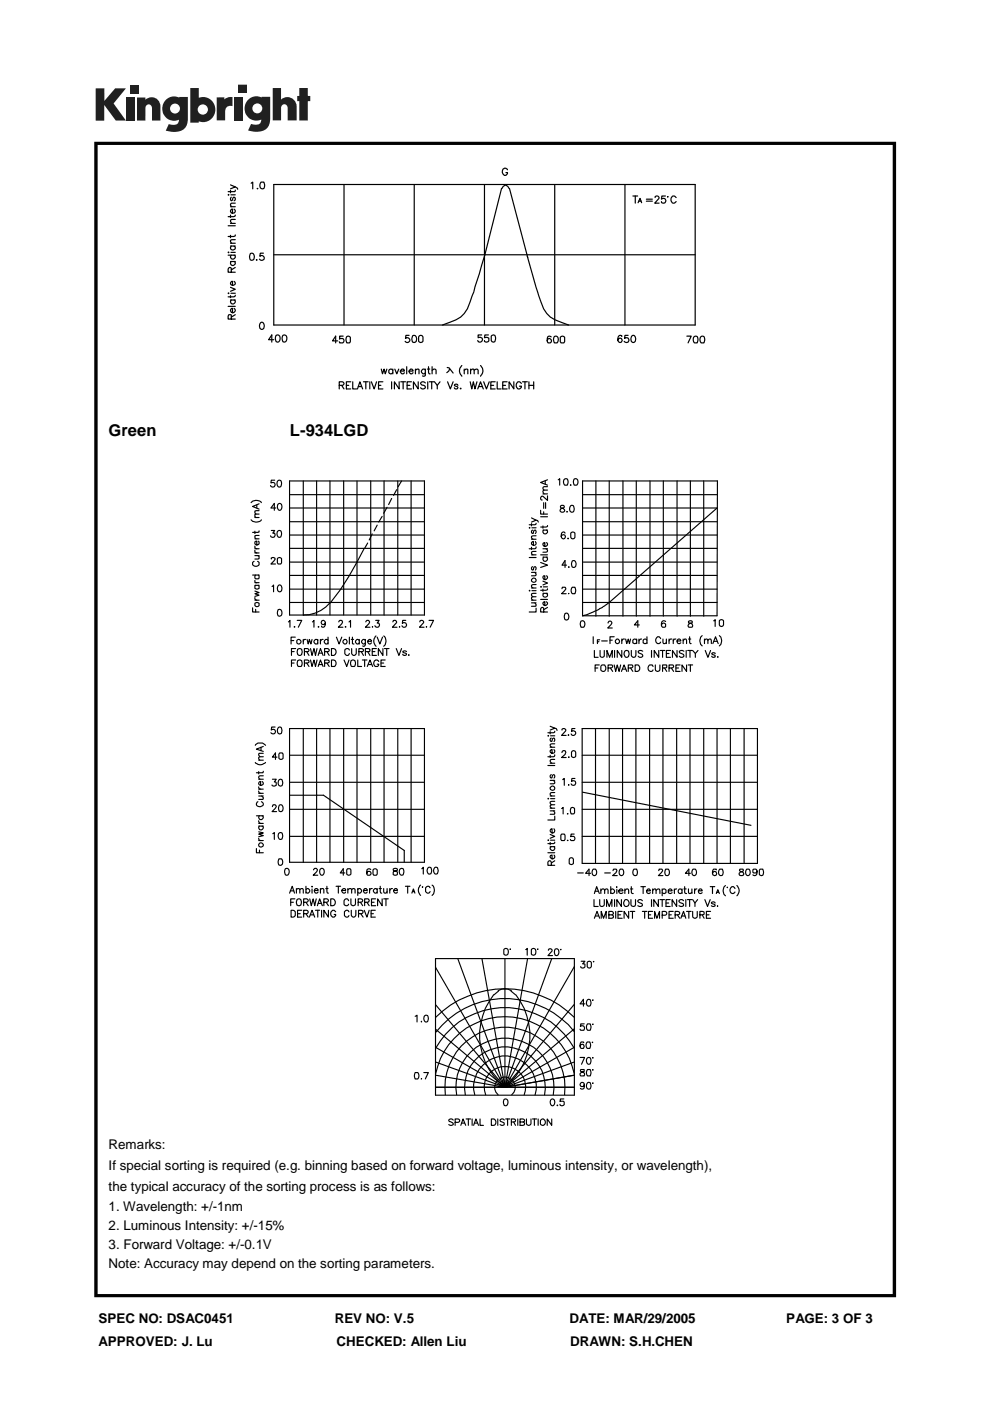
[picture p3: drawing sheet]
<svg xmlns="http://www.w3.org/2000/svg" width="210mm" height="297mm" viewBox="0 0 210 297" stroke-linecap="round" stroke-linejoin="round" font-family="sans-serif">
<defs><g id="words">
<g font-size="3.5">
<text x="23" y="92.4">Green</text>
<text x="61.5" y="92.4">L-934LGD</text>
</g>
<g font-size="2.8">
<text x="23" y="243.6">Remarks:</text>
<text x="23" y="248.1">If special sorting is required (e.g. binning based on forward voltage, luminous intensity, or wavelength),</text>
<text x="23" y="252.6">the typical accuracy of the sorting process is as follows:</text>
<text x="23" y="256.7">1. Wavelength: +/-1nm</text>
<text x="23" y="260.7">2. Luminous Intensity: +/-15%</text>
<text x="23" y="264.8">3. Forward Voltage: +/-0.1V</text>
<text x="23" y="268.9">Note: Accuracy may depend on the sorting parameters.</text>
<text x="20.9" y="280.5">SPEC NO: DSAC0451</text>
<text x="71" y="280.5">REV NO: V.5</text>
<text x="120.7" y="280.5">DATE: MAR/29/2005</text>
<text x="166.7" y="280.5">PAGE: 3 OF 3</text>
<text x="20.9" y="285.4">APPROVED: J. Lu</text>
<text x="71.4" y="285.4">CHECKED: Allen Liu</text>
<text x="120.9" y="285.4">DRAWN: S.H.CHEN</text>
</g>
</g></defs>
<path d="M20 30.1v244.9h170v-244.9zM20.7 30.7h168.6v243.7h-168.6z" fill="#010101"/>
<g fill="#231f20">
<path d="M20.2 18.7h1.9v2.7l2.3-2.7h2.3l-2.6 3.2 2.6 3.7h-2.1l-2.5-3.3v3.3h-1.9z"/>
<path d="M26.7 20.7h1.8v4.9h-1.8z"/>
<path d="M49.6 20.7h1.8v4.9h-1.8z"/>
<path d="M27.7 18h1.8v1.8h-1.8z"/>
<path d="M50.6 17.9h1.8v1.8h-1.8z"/>
<path d="M29 20.7h1.8v.4a1.9 1.9 0 0 1 2.2-.3 1.9 1.9 0 0 1 1 2v2.8h-1.8v-2.7a.7 .7 0 0 0-.7-.8 .7 .7 0 0 0-.7 .8v2.7h-1.8z"/>
<path d="M46 20.6h1.6v.5a2.02 2.02 0 0 1 1.7-.5v1.9h-.2a1.12 1.12 0 0 0-1.4 1.3v1.7h-1.7z"/>
<path d="M57.8 18.7h1.8v2.4a1.98 1.98 0 0 1 2.2-.3 1.98 1.98 0 0 1 1.1 2v2.7h-1.9v-2.6a.7 .7 0 0 0-.7-.8 .7 .7 0 0 0-.7 .8v2.6h-1.8z"/>
<path d="M63.5 18.7h1.8v1.6h.5v1.1h-.5v4.1h-1.8v-4.1h-.5v-1.1h.5z"/>
<path d="M40.3 18.7v7.3h1.8v-.3a2.63 2.63 0 0 0 3.6-2.5 2.63 2.63 0 0 0-3.6-2.5v-2zM41.9 23.2a1.1 1.1 0 0 1 2.2 0 1.1 1.1 0 0 1-2.2 0z"/>
<path d="M35.3 21a2.56 2.56 0 0 0-.6 3.3 2.56 2.56 0 0 0 3.3 1.1 1.09 1.09 0 0 1-1.6 1.1l-.6-.2-.7 1.4a5.3 5.3 0 0 0 3.8-.2 2.69 2.69 0 0 0 .9-2.4v-4.5h-1.8v.1l-.8-.2a2.44 2.44 0 0 0-1.9 .5zM36 23a1.1 1.1 0 0 1 2.2 0 1.1 1.1 0 0 1-2.2 0z"/>
<path d="M52.8 21a2.56 2.56 0 0 0-.6 3.3 2.56 2.56 0 0 0 3.2 1 1.09 1.09 0 0 1-1.5 1.1l-.7-.1-.6 1.4a5.3 5.3 0 0 0 3.7-.3 2.69 2.69 0 0 0 1-2.3v-4.6h-1.8v.2l-.8-.3a2.44 2.44 0 0 0-1.9 .6zM53.5 23a1.06 1.06 0 0 1 2.1 0 1.06 1.06 0 0 1-2.1 0z"/>
</g>
<g fill="none" stroke="#000" stroke-width=".24">
<path d="M53.2 110.2a1.46 1.46 0 0 0 2.2 0M53.2 106.6a1.46 1.46 0 0 1 2.2 0M53.9 119a.55 .55 0 0 0-.4 .6 .55 .55 0 0 0 .5 .5h.4a.55 .55 0 0 0 .5-.5 .55 .55 0 0 0-.3-.6M54 116.7v.4l.4 .1M54 115.8v.4l.4 .1M54 117.8h.9M54 117.2h.9M54 116.3h.9M54 114.2h.9M54 112.6v.5M54 109.7h.9M54.4 107.1v.6"/>
<path d="M54.7 117.8l.2 .2v.4l-.9 .1M54.8 114.7l.1 .2a.45 .45 0 0 1-.1 .6 .45 .45 0 0 1-.6-.2 .45 .45 0 0 1 .1-.6h.1v.8M54.9 113.5l-.9 .1v.4l.3 .2M54.9 112.6v.2l-.2 .1h-1.1M54.9 109l-.9 .1v.5l.3 .1M54.9 108.3l-.9 .1v.4l.3 .2M54.9 106.8l-1.3 .6 1.3 .5M57.5 112.5h.7l-.4 .5h.3a.49 .49 0 0 1 0 .8 .49 .49 0 0 1-.7-.2M57.5 118.5v-.1a.42 .42 0 0 1 .5-.2 .42 .42 0 0 1 .3 .4l-.9 1h1M58.2 101.8h-.7l-.1 .6a.52 .52 0 0 1 .8 0 .52 .52 0 0 1-.1 .8 .52 .52 0 0 1-.7-.3M58.5 107.7h-1.1l.8-1v1.5M58.8 118.4l.4-.2 .5 .2v.9l-.2 .3h-.5l-.2-.3z"/>
<path d="M58.8 102.1a.45 .45 0 0 1 .4-.3 .45 .45 0 0 1 .4 .3l.1 .3a.71 .71 0 0 1-.6 .9 .89 .89 0 0 1-.3-1.2zM58.9 107l.3-.3a.75 .75 0 0 1 .6 .8 .75 .75 0 0 1-.6 .7l-.1-.1a1.1 1.1 0 0 1-.2-1.1zM59 112.6l.3-.1a.84 .84 0 0 1 0 1.4h-.2a.9 .9 0 0 1-.1-1.3zM61.4 102h28.6v28.4h-28.6zM61.4 119.2h28.6M61.4 116.3h28.6M61.4 113.4h28.6M61.4 104.9h28.6M61.4 110.6h28.6M61.4 107.7h28.6M64.3 102v28.4a7.3 7.3 0 0 0 5.7-2.7M67.1 102v28.4"/>
<path d="M70 102v28.4M72.9 102v28.4M75.7 102v28.4M77.2 116.3a62.3 62.3 0 0 1-7.2 11.5M78 115.1l-.7 1.2M78.6 102v28.4M78.9 113.2l-.6 1.3M80 111.3l-.7 1.3M81 109.5l-.7 1.2M81.4 102v28.4M82.1 107.5l-.8 1.3M83 105.7l-.6 1.3"/>
<path d="M84.1 103.8l-.7 1.2M84.3 102v28.4M85.1 102l-.7 1.2M87.2 102v28.4M112.2 111.9h.2zM112.2 118.2h1.5M112.7 109.8l1 .5-1 .4M112.7 117.6h1M112.7 111v.5M112.7 116v.5M112.7 114.3h1M112.8 111.9h.9"/>
<path d="M112.9 112.4l-.2 .2 .1 .4h.3l.1-.4 .3-.2 .2 .2-.2 .5M113.5 114.8a.45 .45 0 0 1 .1 .6 .45 .45 0 0 1-.7 .1 .45 .45 0 0 1 0-.6l.2-.1v.8M113.7 116.9l-.9 .1-.1 .3 .3 .3M113.7 115.9l-.3 .4h-1.2M113.7 113.6h-.7l-.3 .2 .1 .4 .2 .1M113.7 110.9l-.3 .4h-1.2M113.7 110.3l.3 .1 .1 .3M114.6 119.3l1.5 .5-1.5 .5M114.6 108.2v.8h1.5M114.6 117.6h1.5M114.6 109.6h1.5M115.1 116.3h1"/>
<path d="M115.1 111.5v.5M115.1 118.1h1M115.1 112.4h1M115.1 104.7h1M115.3 118.1a.49 .49 0 0 0-.1 .8 .49 .49 0 0 0 .7 0 .49 .49 0 0 0-.1-.8M115.3 112.4a.45 .45 0 0 0-.1 .7 .45 .45 0 0 0 .7 0 .45 .45 0 0 0-.1-.7M115.3 106.6v1.2M115.3 108.5v.5M115.6 102v.6M115.7 106.6v1.2M115.8 116.3l.3 .4-.1 .3-.9 .1M115.8 115.1a.44 .44 0 0 1 .1 .6 .44 .44 0 0 1-.6 0 .44 .44 0 0 1 .1-.6h.1v.8"/>
<path d="M116.1 111.4v.2l-.3 .1h-1.2M116.1 105.1v1l-1.1-.9a.41 .41 0 0 0-.4 .4 .41 .41 0 0 0 .4 .4M116.1 103.9h-.7a.34 .34 0 0 0-.2 .6l.2 .2M116.1 103.2h-.7a.34 .34 0 0 0-.2 .5l.2 .2M116.1 101.7l-1.5 .6 1.5 .6M118.3 101.7l.4-.2v1.4M118.9 107.2l-.1 .3 .9 .6v.3l-.3 .2-.5-.1-.2-.4 .2-.2 .7-.3v-.2l-.2-.3zM119.7 101.6l.3-.1a.96 .96 0 0 1 .3 1.4 .72 .72 0 0 1-.8-.4 .72 .72 0 0 1 .2-.9zM119.8 113a.34 .34 0 0 0-.6-.1 .8 .8 0 0 0 .3 1.3 .45 .45 0 0 0 .4-.4 .45 .45 0 0 0-.4-.5 .45 .45 0 0 0-.5 .5M120.1 119.8h-.9l.6-.9v1.4M120.2 108.4v.2zM120.4 114.1v.1z"/>
<path d="M120.9 102.9h.2zM121 113l.4-.2 .3 .1 .2 .1v.4a.57 .57 0 0 1-.5 .8 .58 .58 0 0 1-.4-.8zM121 107.2l.3-.1a.85 .85 0 0 1 0 1.5h-.1a.87 .87 0 0 1-.2-1.4zM121.3 118.9h.3a.75 .75 0 0 1 .5 .7 .75 .75 0 0 1-.5 .7l-.3-.1-.1-.5zM121.7 101.6a.5 .5 0 0 1 .8 .1 .71 .71 0 0 1 0 .9 .71 .71 0 0 1-.8 .3l-.1-.6zM123.5 107.7h28.5l-22.8 20a15.3 15.3 0 0 1-5.7 2.9M123.5 119.2h28.5M123.5 116.3h28.5M123.5 113.4h28.5M123.5 104.9h28.5M123.5 110.6h28.5M123.5 102h28.6l-.1 28.6h-28.5z"/>
<path d="M126.3 102v28.6M129.2 102v28.6M132.1 102v28.6M134.9 102v28.6M137.8 102v28.6M140.6 102v28.6M143.5 102v28.6M146.4 102v28.6M149.2 102v28.6M53.6 128.9v.9h1.3M53.6 121.9h1.3M54 126.7v.3l.4 .3"/>
<path d="M54 125.3l.9 .3-.9 .3 .9 .3-.9 .2M54 123.1v.3l.4 .1M54 127.3h.9M54 124.1h.9M54 123.5h.9M54.2 124.1l-.2 .2a.46 .46 0 0 0 .2 .6 .46 .46 0 0 0 .6-.2 .46 .46 0 0 0 0-.6M54.2 121.9a.45 .45 0 0 0 0 .7 .45 .45 0 0 0 .6 0 .45 .45 0 0 0 0-.7M54.2 129.2v.6M57.7 124.3l.3-.3v1.5M59 129.3a.71 .71 0 0 1 .8 .5 .71 .71 0 0 1-.5 .8h-.1a.96 .96 0 0 1-.2-1.3zM59.1 124.1l.1-.1a.75 .75 0 0 1 .6 .7 .75 .75 0 0 1-.6 .8l-.3-.3a1.1 1.1 0 0 1 .2-1.1zM61.2 131.9l.3-.4v1.5"/>
<path d="M61.4 127.7h28.6M61.4 124.9h28.6M61.4 122h28.6M61.7 135.8h.6M61.8 138.2h.6M62.4 132.9h.1zM62.6 135.1h-.9v1.4M62.7 137.5h-.9v1.5M62.7 139.9h-.9v1.4M63 131.5h1l-.7 1.5M63.1 137.7a.63 .63 0 0 1 .9 0 .63 .63 0 0 1 0 .9 .49 .49 0 0 1-.6 .4 .49 .49 0 0 1-.4-.6zM64.3 135.6v.9"/>
<path d="M64.5 138.2h.9l.1-.4-.3-.3h-.7v1.5M64.8 135.6l-.3 .1-.2 .3M65 138.2l.5 .8M65.1 135.6l.3 .9 .2-.9 .3 .9 .3-.9M65.8 137.5l.4 1.5 .4-1.5 .3 1.5 .3-1.5M65.8 139.9l.4 1.4 .4-1.4 .3 1.4 .3-1.4M66.2 131.9l.4-.4v1.5M67.4 135.8a.44 .44 0 0 0-.7-.1 .44 .44 0 0 0 0 .7 .44 .44 0 0 0 .7-.1M67.4 135.6v.9M67.5 132.9h.1zM67.5 139l.4-1.5 .6 1.5M67.6 138.5h.7"/>
<path d="M67.9 135.6v.9M68.5 135.6h-.2l-.4 .4M68.8 138.2h.8l.2-.4-.3-.3h-.7v1.5M69 132a.45 .45 0 0 1-.5 .4 .45 .45 0 0 1-.4-.5 .45 .45 0 0 1 .5-.4 .79 .79 0 0 1 .4 .8 .79 .79 0 0 1-.6 .7l-.2-.1v-.2M69.3 138.2l.5 .8M69.6 135.8a.44 .44 0 0 0-.7-.1 .44 .44 0 0 0 0 .7 .44 .44 0 0 0 .7-.1M69.6 135.1v1.4M70.3 137.5h.5a.78 .78 0 0 1 .5 .7 .78 .78 0 0 1-.5 .8h-.5zM70.3 139.9h.5a.72 .72 0 0 1 .5 .7 .72 .72 0 0 1-.5 .7h-.5zM71.3 135.1l.6 1.4 .6-1.4M71.8 131.9l.3-.4h.3l.2 .4-.9 1.1h1M72.9 139.9l.6 1.4 .5-1.4"/>
<path d="M73.2 132.9h.2zM74 131.9l.3-.4v1.5M74.1 137.8a.5 .5 0 0 0-.6-.3 .5 .5 0 0 0-.4 .6v.3a.49 .49 0 0 0 .4 .6 .49 .49 0 0 0 .6-.4M74.1 135.1v1.4M74.5 135.6h.5M74.6 137.5v1.1l.4 .4 .3-.1 .2-.3v-1.1M74.7 135.1v1.4h.3M75.9 139.9v1.4h.8M76.1 138.2h.8l.2-.4-.4-.3h-.6v1.5M76.2 135.8a.44 .44 0 0 0-.7-.1 .44 .44 0 0 0 0 .7 .44 .44 0 0 0 .7-.1M76.2 135.6v.9M76.6 138.2l.5 .8"/>
<path d="M76.8 139.9h1M77.3 139.9v1.4M77.5 135.6v1.1l-.3 .3-.3-.1M77.5 135.8a.44 .44 0 0 0-.7-.1 .44 .44 0 0 0 0 .7 .44 .44 0 0 0 .7-.1M77.5 138.2h.9v-.6l-.9-.1v1.5M77.6 131.9l.2-.4h.3l.3 .4-.9 1.1h.9M78 136h.8l-.1-.3a.44 .44 0 0 0-.7 .1 .44 .44 0 0 0 .1 .6 .44 .44 0 0 0 .7-.1M78 138.2l.4 .8M78.9 132.9l.1-.1v.2zM78.9 138.2h.6M79.7 131.5h.7l-.4 .6a.48 .48 0 0 1 .4 .7 .48 .48 0 0 1-.8 0l-.1-.1M79.7 134.8a1.46 1.46 0 0 0 0 2.2"/>
<path d="M79.8 137.5h-.9v1.5h.9M80 135.1l.5 1.4 .6-1.4M81.2 137.5v1.5l-1-1.5v1.5M81.3 134.8a1.46 1.46 0 0 1 0 2.2M81.5 137.5h1M81.7 139.9h-.9v1.4h.9M82 137.5v1.5M83.3 131.9l.1-.3 .5-.1 .2 .4-.9 1.1h1M84 137.5l.6 1.5 .5-1.5M84.7 132.9v-.1v.2zM86 131.5h-.6l-.1 .7a.5 .5 0 0 1 .8 0 .5 .5 0 0 1-.1 .7 .5 .5 0 0 1-.8-.2M86.2 138.2l-.3-.2-.5 .2 .8 .5a.45 .45 0 0 1-.4 .3 .45 .45 0 0 1-.4-.3"/>
<path d="M86.6 138.9h.2zM89 131.9a.41 .41 0 0 1 .5-.4 .41 .41 0 0 1 .3 .4l-.9 1.1h1M90.4 132.8v.2zM91 131.5h.9l-.7 1.5M112.2 125.2h.2zM112.7 127.3h1M112.7 127.8h1M112.7 124.7h1M112.7 121.4h1M112.8 125.2h.9M112.9 120.1l-.2 .3 .1 .4h.3l.1-.5 .3-.2 .2 .3-.2 .5M113.4 127.8l.3 .3-.1 .4h-.9"/>
<path d="M113.4 121.4l.3 .5-.3 .2h-.7M113.7 128.9v.9h-1.5M113.7 126.5l-.9 .1-.1 .3 .3 .4M113.7 125.8h-.7l-.3 .2 .1 .4 .2 .1M113.7 123.9l-.9 .1-.1 .3 .3 .4M114.6 124.4h.2zM114.6 127.1h1.5M115.1 123.2l1 .4-1 .4M115.1 125.8h1M115.1 124.9v.5M115.2 124.4h.9M115.3 129.8v-.9l-.4-.1-.3 .3v.7h1.5"/>
<path d="M115.3 125.8a.45 .45 0 0 0-.1 .7 .45 .45 0 0 0 .7 0 .45 .45 0 0 0-.1-.7M115.8 127.6a.44 .44 0 0 1 .1 .6 .44 .44 0 0 1-.6 0 .44 .44 0 0 1 .1-.6h.1v.8M115.8 122.1a.44 .44 0 0 1 .1 .6 .44 .44 0 0 1-.6 0 .44 .44 0 0 1 .1-.6h.1v.8M116.1 124.8l-.1 .3-.2 .1h-1.2M116.1 128.8l-.8 .5M119.2 124.8v-.3h.6l.2 .2-.3 .5-.6 .7h.9M119.8 130.1l.2-.1a.75 .75 0 0 1 .6 .7 .75 .75 0 0 1-.6 .8l-.2-.1-.2-.6zM120.5 125.9l.1-.1zM120.5 120.2h.2zM121.3 124.5h.6l.2 .6-.2 .8a.75 .75 0 0 1-.9-.5 .75 .75 0 0 1 .3-.9zM123.2 131.7a.5 .5 0 0 1 .7 .2 .71 .71 0 0 1 .1 .8 .71 .71 0 0 1-.8 .3l-.2-.6zM123.5 127.7h28.5"/>
<path d="M123.5 124.9h28.5M123.5 122h28.5M125.8 135v1.5M126 137.9v1.5h.8M126.7 136.1h.3M127.2 135.7h-.5v.8M127.2 137.9v1.2l.4 .3 .5-.3v-1.2M127.6 135.9h1.2M128.7 139.4v-1.5l.6 1.5 .5-1.5v1.5M128.9 132.1l.3-.4h.3l.2 .3-.2 .5-.7 .6h1M129.3 135.7h.5M130.2 135h-.9v1.5"/>
<path d="M130.3 137.9v1.5M131.8 137.9v1.5l-.9-1.5v1.5M131.8 135.5v1M132.4 135.5a.44 .44 0 0 0-.6 .4M132.6 138l.1-.1a.77 .77 0 0 1 .7 .6 .77 .77 0 0 1-.3 .8 .71 .71 0 0 1-.8-.4 .71 .71 0 0 1 .2-.8zM132.6 135.5l.3 1 .3-1 .3 1 .2-1M133.9 137.9v1.2a.48 .48 0 0 0 .5 .3 .48 .48 0 0 0 .4-.4v-1.1M135 135.7a.46 .46 0 0 0-.7 0 .46 .46 0 0 0 0 .7 .46 .46 0 0 0 .7-.1M135 135.5v1M135.5 135.5v1M135.6 132.5h-1.1l.7-.9v1.4M136 135.5l-.3 .1-.2 .3"/>
<path d="M136.3 138.1l-.3-.2-.7 .2 .2 .4 .7 .3 .1 .3a.58 .58 0 0 1-1 0M137.2 135.7a.46 .46 0 0 0-.7 0 .46 .46 0 0 0 0 .7 .46 .46 0 0 0 .7-.1M137.2 135v1.5M138.1 137.9v1.5M139.7 137.9v1.5l-1-1.5v1.5M140 137.9h1M140.1 135.4l-.1-.2a.59 .59 0 0 0-.8-.1 .59 .59 0 0 0-.2 .8 .55 .55 0 0 0 .4 .6 .55 .55 0 0 0 .7-.4M140.5 137.9v1.5M140.6 135.5v.7l.1 .3 .6-.3M141.1 131.8l-.1-.1a.5 .5 0 0 0-.7 .2 .75 .75 0 0 0 .3 1.1 .45 .45 0 0 0 .6-.3 .45 .45 0 0 0-.3-.6 .45 .45 0 0 0-.6 .2l-.1 .3M141.3 138.6h.6M141.3 135.5v1"/>
<path d="M141.9 135.5v1M142.2 137.9h-.9v1.5h.9M142.4 135.5a.44 .44 0 0 0-.5 .4M142.7 135.5v1M143.3 135.5a.44 .44 0 0 0-.6 .4M143.5 137.9v1.5l-.9-1.5v1.5M143.5 135.9l.9-.1a.46 .46 0 0 0-.7-.2 .46 .46 0 0 0-.1 .7l.3 .2 .5-.2M144.8 135.8l.4-.3h.2l.2 .3v.7M144.8 135.5v1M145 138.1l-.3-.2-.7 .2 .2 .4 .7 .3 .1 .3a.58 .58 0 0 1-1 0M145.5 137.9v1.5M145.8 137.9h1"/>
<path d="M146 131.8l.1 .3a.51 .51 0 0 1 .6 .2 .51 .51 0 0 1-.2 .7 .44 .44 0 0 1-.6-.3 .44 .44 0 0 1 .4-.5l.4-.1 .1-.3-.3-.2zM146 135.5h.5M146.2 135v1.2l.3 .3M146.3 137.9v1.5M146.9 137.9l.5 .7v.8M148 137.9l-.6 .7M148.9 134.8a1.46 1.46 0 0 0 0 2.1M149.4 135.8l.3-.3 .3 .1 .1 .9M149.4 135.5v1M149.5 137.9l.6 1.5 .6-1.5M150.1 135.8l.2-.2 .4-.1 .1 .3v.7M151.1 136.5l.6-1.5 .6 1.5"/>
<path d="M151.3 131.6l.3-.2v1.4M151.4 136h.6M151.6 138.6l-.2-.2-.5 .2 .7 .4v.3a.46 .46 0 0 1-.7-.2M152.1 139.3h.2zM152.5 131.6l.4-.2 .3 .1 .2 .1v.4a.57 .57 0 0 1-.5 .8 .58 .58 0 0 1-.4-.8zM152.5 134.8a1.46 1.46 0 0 1 0 2.1M54.1 158a1.44 1.44 0 0 1 2.2 0M55.3 158.4v.8M55.8 159.7h-.9v.4l.2 .3M55.8 158.3l-1.4 .5 1.4 .5M58.3 154.1h-.7l-.1 .7a.51 .51 0 0 1 .8 0 .51 .51 0 0 1-.1 .8 .51 .51 0 0 1-.8-.2M59.1 154.2h.5l.2 .6-.2 .7a.5 .5 0 0 1-.7-.1 1.1 1.1 0 0 1 .2-1.2z"/>
<path d="M59.3 159.6h.6l.1 .3v.9l-.1 .1-.4 .1-.4-.2v-.9zM61.4 154.5h28.6v28.3h-28.6zM61.8 140.6h.6M63.1 140.1a.63 .63 0 0 1 .9 0 .63 .63 0 0 1 0 .9 .5 .5 0 0 1-.6 .3 .5 .5 0 0 1-.4-.5zM64.3 154.5v28.3M64.5 140.6l.9-.1v-.5l-.9-.1v1.4M65 140.6l.5 .7M67.1 154.5v28.3M67.5 141.3l.4-1.4 .6 1.4M67.6 140.9h.7M68.8 140.6l.9-.1v-.5l-.9-.1v1.4M69.3 140.6l.5 .7"/>
<path d="M70 154.5v28.3M72.9 154.5v28.3M74.4 140.1a.63 .63 0 0 1 .9 0 .63 .63 0 0 1 0 .9 .5 .5 0 0 1-.6 .3 .5 .5 0 0 1-.4-.5zM75.7 154.5v28.3M77.9 141.3l.5-1.4 .6 1.4M78.1 140.9h.7M78.6 154.5v28.3M80.3 140.3a.64 .64 0 0 0-1-.1 .64 .64 0 0 0 .1 .9l.2 .2h.5l.2-.5h-.3M80.8 140.6h.5M81.4 154.5v28.3M84.3 154.5v28.3M87.2 154.5v28.3"/>
<path d="M116.2 155.9v.2zM116.6 154l1 .4-1 .4M116.6 155.1v.5M116.6 158.4h1M116.7 156h.9M116.9 156.5l-.3 .2 .1 .4h.4v-.4l.4-.2 .1 .2-.1 .5M117.5 158.9a.45 .45 0 0 1 0 .6 .45 .45 0 0 1-.6 .1 .45 .45 0 0 1-.1-.6l.3-.1v.8M117.6 157.7h-.6l-.4 .2 .1 .4 .3 .1M117.6 155l-.2 .4h-1.2M117.6 154.4l.3 .1 .2 .4M119.2 154.8v-.1a.42 .42 0 0 1 .4-.2 .42 .42 0 0 1 .4 .4l-.9 1h.9M119.2 159.6l.2-.4h.5l.1 .4-.2 .4-.7 .6h.9"/>
<path d="M120.4 155.8h.2zM121.3 159.2h.4a.99 .99 0 0 1 .2 1.3l-.3 .1-.4-.2v-.9zM121.9 154.5h-.6l-.1 .6a.5 .5 0 0 1 .7 0 .5 .5 0 0 1-.1 .8 .5 .5 0 0 1-.7-.3M123.4 154.5h37.2v28.6h-37.2zM126.2 141.6h.5M126.3 154.5v28.6M127.1 141h-.9v1.4M127.5 141.1l.1-.1h.4a.71 .71 0 0 1 .5 .8 .71 .71 0 0 1-.7 .6l-.4-.4zM128.9 141.6l.8-.1 .2-.1-.1-.3-.9-.1v1.4M129.2 154.5v28.6M129.4 141.6l.5 .8M130.2 141l.3 1.4 .4-1.4 .4 1.4 .3-1.4"/>
<path d="M131.8 142.4l.5-1.4 .6 1.4M132 154.5v28.6M132 141.9h.6M133.2 141.6l.8-.1 .2-.1-.1-.3-.9-.1v1.4M133.7 141.6l.5 .8M134.7 141h.4a.72 .72 0 0 1 .6 .7 .72 .72 0 0 1-.6 .7h-.4zM134.8 154.5v28.6M137.7 154.5v28.6M138.5 141.3a.55 .55 0 0 0-.6-.3 .55 .55 0 0 0-.5 .5v.4a.55 .55 0 0 0 .5 .5 .55 .55 0 0 0 .6-.4M138.9 141v1l.1 .2 .3 .2 .5-.2 .1-1.2M140.5 141.6l.8-.1 .1-.4-.9-.1v1.4M140.6 154.5v28.6"/>
<path d="M140.9 141.6l.5 .8M141.9 141.6l.8-.1 .1-.1-.1-.3-.8-.1v1.4M142.3 141.6l.5 .8M143.3 141.6h.6M143.5 154.5v28.6M144.2 141h-.9v1.4h.9M145.6 141v1.4l-1-1.4v1.4M145.9 141h1M146.3 154.5v28.6M146.4 141v1.4M149.2 154.5v28.6M152 154.5v28.6"/>
<path d="M154.9 154.5v28.6M157.8 154.5v28.6M54.1 161.7a1.44 1.44 0 0 0 2.2 0M54.4 179.9v.9h1.4M54.4 173h1.4M54.7 170a.61 .61 0 0 0-.2 .9 .61 .61 0 0 0 .9 0 .49 .49 0 0 0 .4-.4 .49 .49 0 0 0-.4-.5M54.9 177.7v.4l.4 .1M54.9 176.4l.9 .2-.9 .2 .9 .4-.9 .2M54.9 174l.1 .5 .3 .1M54.9 167.7l.1 .5h.3M54.9 166.8l.1 .5h.3M54.9 178.2h.9"/>
<path d="M54.9 175.1h.9M54.9 174.6h.9M54.9 168.8h.9M54.9 168.2h.9M54.9 167.3h.9M54.9 165.2h.9M54.9 163.6v.5M54.9 161.2h.9M55 175.1a.45 .45 0 0 0 0 .7 .45 .45 0 0 0 .6 0 .45 .45 0 0 0 0-.7M55 173a.45 .45 0 0 0 0 .6 .45 .45 0 0 0 .6 0 .45 .45 0 0 0 0-.6M55.5 168.8l.3 .3-.1 .4h-.8M55.6 165.7a.44 .44 0 0 1 .1 .7 .44 .44 0 0 1-.7 0 .44 .44 0 0 1 .1-.7h.2v.8"/>
<path d="M55.8 164.5h-.7a.34 .34 0 0 0-.2 .6l.2 .1M55.8 163.5l-.1 .3h-1.3M55.8 160.4l-.9 .1v.4l.2 .3M57.8 165.2h.8l-.4 .6a.48 .48 0 0 1 .3 .7 .48 .48 0 0 1-.8 0v-.1M57.8 171l.2-.4h.3l.3 .3-.3 .5-.6 .7h.9M57.8 176.8l.4-.3v1.5M58.7 160.5h-.9l.6-.9v1.4M59.1 176.8a.45 .45 0 0 1 .4-.3 .45 .45 0 0 1 .4 .3v.5l-.1 .6h-.6a1.1 1.1 0 0 1-.1-1.1zM59.2 165.3l.3-.1a.85 .85 0 0 1 0 1.5 .83 .83 0 0 1-.3-1.4zM59.2 170.7l.3-.1a.75 .75 0 0 1 .5 .8 .75 .75 0 0 1-.5 .7l-.3-.1-.1-.6zM61.4 168.6h7.2l17.1 11.7v2.5M61.4 177.3h28.6"/>
<path d="M61.4 171.6h28.6M61.4 160.1h28.6M61.4 165.9h28.6M116.2 162.3h1.4M116.2 178.1v.1zM116.2 169.3v.1zM116.6 176.9l1 .4-1 .4M116.6 168.8h1M116.6 179.5h1M116.6 160.1v.5M116.6 178.6v.5M116.6 171.9h1"/>
<path d="M116.6 171.4h1M116.6 165.5h1M116.6 161.8h1M116.7 178.1h.9M116.7 169.3h.9M116.9 179.5a.46 .46 0 0 0-.1 .7 .46 .46 0 0 0 .7 0 .46 .46 0 0 0 0-.7M116.9 164.2l-.3 .3 .1 .4h.4v-.5l.4-.2 .1 .3-.1 .5M117.4 171.9l.2 .3-.1 .4h-.9M117.4 165.5l.2 .5-.2 .2h-.8M117.5 175.7a.49 .49 0 0 1 .1 .8 .49 .49 0 0 1-.8 0 .49 .49 0 0 1 .2-.8l.1 .9M117.6 178.5l-.2 .4h-1.2M117.6 173v.9h-1.4"/>
<path d="M117.6 170.6l-.9 .1-.1 .3 .4 .4M117.6 169.9h-.6l-.4 .2 .1 .4 .3 .1M117.6 168l-.9 .1-.1 .3 .4 .4M117.6 161l-.9 .1-.1 .3 .4 .4M117.6 160l-.2 .4h-1.2M119.1 176.8h.5l.2 .3v.9l-.2 .2h-.5l-.2-.2v-.9zM119.1 171.4l.3-.2v1.4M119.3 165.3l.3-.2v1.4M120.3 178.2h.1zM120.3 172.6h.1zM120.5 166.4l.1-.1v.2zM120.5 160.5h.2z"/>
<path d="M121.1 171.3l.3-.1 .4 .2v.9l-.1 .3h-.6l-.2-.6zM121.7 176.8h-.6l-.1 .6a.51 .51 0 0 1 .8 0 .51 .51 0 0 1-.1 .8 .51 .51 0 0 1-.8-.2M121.9 165.1h-.6l-.1 .6a.5 .5 0 0 1 .7 0 .5 .5 0 0 1-.1 .7 .5 .5 0 0 1-.7-.2M123.4 177.3h37.2M123.4 171.6h37.2M123.4 160.1h37.2M123.4 165.9h37.2M123.5 168l35.7 7M55 180.2v.6M59.1 182.1a.72 .72 0 0 1 .9 .5 .72 .72 0 0 1-.5 .9h-.1a.96 .96 0 0 1-.3-1.4zM60.5 184.2a.5 .5 0 0 1 .7 .2 .71 .71 0 0 1 .1 .8 .71 .71 0 0 1-.8 .3l-.2-.6zM61.4 189.4l.6-1.5 .4 1.5"/>
<path d="M61.6 188.9h.7M61.6 191.3h.6M61.7 193a.77 .77 0 0 1 .9 .3v.3a.61 .61 0 0 1-.5 .8h-.4zM62.5 190.6h-.9v1.4M62.8 188.6l.2-.1a.34 .34 0 0 1 .6 .1v.8M62.8 188.4v1M62.9 190.8a.52 .52 0 0 1 .6-.2 .52 .52 0 0 1 .4 .5 .62 .62 0 0 1-.2 .8 .62 .62 0 0 1-.8 0zM63.1 193.7h.6M63.6 188.6l.3-.2 .3 .1 .1 .9M64 193h-.9v1.4h.9M64.4 191.3l.8-.1 .2-.2-.1-.3-.3-.1h-.6v1.4M64.4 193.7l.8-.1 .2-.2-.1-.2-.3-.2h-.6v1.4"/>
<path d="M64.9 188.6a.44 .44 0 0 1 .6-.1 .44 .44 0 0 1 0 .7 .44 .44 0 0 1-.6-.1M64.9 187.9v1.5M64.9 191.3l.5 .7M64.9 193.7l.5 .7M65.6 194.4l.6-1.4 .5 1.4M65.7 190.6l.3 1.4 .4-1.4 .3 1.4 .3-1.4M65.8 194h.7M66.1 188h.1zM66.2 188.5v.9M66.5 184.4l.2-.3h.3l.3 .3-.2 .4-.7 .8h1M66.6 188.8h.9v-.2a.44 .44 0 0 0-.7-.1 .44 .44 0 0 0 0 .7 .44 .44 0 0 0 .7-.1M66.9 193h.9"/>
<path d="M67.3 192l.5-1.4 .5 1.4M67.4 193v1.4M67.5 191.5h.7M67.9 184.4l.3-.3a.74 .74 0 0 1 .6 .7 .74 .74 0 0 1-.6 .8 .89 .89 0 0 1-.3-1.2zM67.9 188.6l.4-.2 .3 .1 .1 .9M67.9 188.4v1M68.2 193v1.4M68.7 191.3l.8-.1 .1-.2v-.3l-.3-.1h-.6v1.4M69.1 188.4h.5M69.1 191.3l.5 .7M69.3 187.9v1.1l.2 .4h.1M69.6 193v1.4l-.9-1.4v1.4"/>
<path d="M70.1 190.6a.81 .81 0 0 1 .9 .3 .81 .81 0 0 1-.1 1l-.8 .1zM71.2 193.3a.64 .64 0 0 0-1-.1 .64 .64 0 0 0 .1 1l.2 .2h.3l.4-.3v-.2h-.4M71.2 187.9h1M71.7 187.9v1.5M72.5 188.8h.8v-.2a.44 .44 0 0 0-.7-.1 .44 .44 0 0 0 0 .7 .44 .44 0 0 0 .7-.1M73.1 185.1h-1l.7-.9v1.4M73.7 184.2h.5l.2 .2v.9l-.2 .2-.3 .1-.4-.3v-.9zM73.8 188.6l.2-.1a.34 .34 0 0 1 .6 .1v.8M73.8 188.4v1M73.9 191a.49 .49 0 0 0-.5-.4 .49 .49 0 0 0-.5 .5 .58 .58 0 0 0 .2 .8 .58 .58 0 0 0 .7 0l.1-.2M74 193.3a.5 .5 0 0 0-.6-.3 .5 .5 0 0 0-.4 .6 .61 .61 0 0 0 .1 .6 .61 .61 0 0 0 .7 .2l.2-.3M74.4 190.6v1l.1 .3 .3 .1 .5-.1 .1-1.3"/>
<path d="M74.5 193v1l.4 .4h.3l.3-.4v-1M74.6 188.6l.1-.1a.34 .34 0 0 1 .6 .1v.8M75.9 188.6a.44 .44 0 0 1 .6-.1 .44 .44 0 0 1 0 .7 .44 .44 0 0 1-.6-.1M75.9 188.4v1.4M75.9 191.3l.8-.1 .2-.2-.1-.3-.9-.1v1.4M76 193.7l.8-.1 .2-.2-.1-.2-.9-.2v1.4M76.4 191.3l.5 .7M76.5 193.7l.5 .7M77.1 188.8h.8v-.2a.44 .44 0 0 0-.7-.1 .44 .44 0 0 0 0 .7 .44 .44 0 0 0 .7-.1M77.2 193l.6 1.4 .5-1.4M77.3 191.3l.9-.1v-.5l-.9-.1v1.4M77.8 191.3l.5 .7"/>
<path d="M78.4 188.4v1M78.6 184.4l-.4-.2-.4 .2v.8a.43 .43 0 0 0 .4 .4 .43 .43 0 0 0 .5-.4 .43 .43 0 0 0-.5-.4h-.2l-.2 .4M78.7 193.7h.5M78.8 191.3h.5M78.9 188.4a.44 .44 0 0 0-.5 .4M79.1 184.4l.4-.2 .5 .2v.9l-.2 .3h-.6l-.1-.3zM79.6 193h-.9v1.4h.9M79.7 190.6h-.9v1.4h.9M80 188.6a.44 .44 0 0 0-.7-.1 .44 .44 0 0 0 0 .7 .44 .44 0 0 0 .7-.1M80 188.4v1M80.4 188.4h.5M80.6 187.9v1.1l.2 .4h.1"/>
<path d="M81 190.6v1.4l-.9-1.4v1.4M81.3 188.4l.1 .9 .4 .1 .3-.4M81.3 190.6h1M81.8 190.6v1.4M82.1 188.4v1M82.6 188.4v1M83.2 188.4h-.2l-.4 .4M83.4 184.2v.2l.2 .3a.5 .5 0 0 1 .7 .2 .5 .5 0 0 1-.3 .7 .5 .5 0 0 1-.6-.4v-.1a.47 .47 0 0 1 .6-.4l.3-.3-.1-.2zM83.4 188.8h.9l-.1-.2a.44 .44 0 0 0-.7 0 .44 .44 0 0 0 .1 .6 .44 .44 0 0 0 .7-.1M84.7 184.4l.5-.3a.84 .84 0 0 1 0 1.5h-.1a.82 .82 0 0 1-.4-1.2zM86 187.9h.9M86.4 187.9v1.5"/>
<path d="M87.3 189.4l.3-.9 .4 .9M87.5 189h.4M89.2 187.7a1.46 1.46 0 0 0 0 2.1M89.4 184.2l.3-.3v1.4M89.6 188l.1 .1h-.2zM90.8 183.9h.6l.1 .6-.1 .7a.72 .72 0 0 1-.9-.4 .72 .72 0 0 1 .3-.9zM91.2 188.2a.5 .5 0 0 0-.6-.3 .5 .5 0 0 0-.4 .6 .61 .61 0 0 0 .2 .7 .61 .61 0 0 0 .6 .1l.2-.3M91.6 187.7a1.46 1.46 0 0 1 0 2.1M92.2 183.9h.5l.2 .6-.2 .7a.72 .72 0 0 1-.8-.4 .72 .72 0 0 1 .3-.9zM116.2 180.8h1.4M116.9 183.5l-.1-.8-.2-.2-.3 .1-.1 .2v.7h1.4M117.5 181.3a.45 .45 0 0 1 0 .6 .45 .45 0 0 1-.6 .1 .45 .45 0 0 1-.1-.6l.3-.1v.8"/>
<path d="M117.6 182.5l-.7 .5M120.8 181.9h.4a.99 .99 0 0 1 .2 1.3l-.3 .1-.4-.2v-.9zM122.5 185.1h1.2M125.2 185.2h-1l.7-.9v1.3M125.8 184.3a.71 .71 0 0 1 .8 .5 .71 .71 0 0 1-.5 .8h-.2a.87 .87 0 0 1-.1-1.3zM125.9 190.7v1.5h.9M126 189.4l.5-1.4 .6 1.4M126 194.7l.6-1.5 .6 1.5M126.2 189h.6M126.3 194.2h.6M127.2 190.7v1.1a.49 .49 0 0 0 .4 .4 .49 .49 0 0 0 .5-.4v-1.1M127.4 188.8l.3-.3 .4 .1 .1 .8"/>
<path d="M127.4 188.5v.9M127.5 194.7v-1.5l.5 1.5 .5-1.5v1.5M128.2 188.8l.3-.3 .3 .1 .1 .8M128.2 185.1h1.2M128.6 192.2v-1.5l.6 1.5 .5-1.5v1.5M129.1 194h.6l.4-.3-.1-.3-.3-.2h-.6v1.5l.9-.1 .1-.4-.4-.2M129.5 188.7a.46 .46 0 0 1 .7 0 .46 .46 0 0 1 0 .6 .46 .46 0 0 1-.7 0M129.5 188v1.4M130 184.6l.1-.3h.5l.2 .2-.2 .5-.7 .6h1M130.3 190.7v1.5M130.5 193.2v1.5M130.7 188.1l.1-.1v.1z"/>
<path d="M130.8 188.6v.8M131 194h.6M131.2 188.9h.9a.46 .46 0 0 0-.6-.3 .46 .46 0 0 0-.3 .6 .46 .46 0 0 0 .7 .2l.2-.1M131.5 184.3a.71 .71 0 0 1 .8 .5 .71 .71 0 0 1-.5 .8h-.1a.87 .87 0 0 1-.2-1.3zM131.8 190.7v1.5l-1-1.5v1.5M131.9 193.2h-.9v1.5h.9M132.5 190.8a.67 .67 0 0 1 .9 .7 .67 .67 0 0 1-1 .5l-.2-.7zM132.5 188.8l.4-.3 .3 .1 .1 .8M132.5 188.5v.9M133.3 193.2v1.5l-1-1.5v1.5M133.6 193.2h1M133.7 188.5h.5"/>
<path d="M133.8 190.7v1.1l.1 .2 .4 .2 .3-.1 .1-.3v-1.1M133.9 188v1.2l.4 .2M134.1 193.2v1.5M134.4 184.3h.6l.1 .5a.6 .6 0 0 1-.5 .8 .87 .87 0 0 1-.2-1.3zM135.9 188h.9M136.2 191a.58 .58 0 0 0-1 0l.2 .3 .6 .2 .2 .3v.2l-.3 .2-.7-.2M136.2 193.2h1M136.4 188v1.4M136.7 193.2v1.5M137.1 188.9h.8l-.1-.3a.46 .46 0 0 0-.6 .1 .46 .46 0 0 0 0 .7 .46 .46 0 0 0 .7-.1M137.5 194h.5M138.1 190.7v1.5"/>
<path d="M138.4 188.8l.3-.3h.2l.2 .3v.6M138.4 193.2h-.9v1.5h.9M138.4 188.5v.9M138.8 194.7v-1.5l.5 1.5 .5-1.5v1.5M139.1 188.8l.4-.3 .3 .1 .1 .8M139.6 190.7v1.5l-1-1.5v1.5M139.7 184.6l.1-.3h.5l.2 .2-.3 .5-.6 .6h1M139.9 190.7h1M140.4 188.7a.46 .46 0 0 1 .7 0 .46 .46 0 0 1 0 .6 .46 .46 0 0 1-.7 0M140.4 194h.8l.2-.3-.1-.3-.3-.2h-.6v1.5M140.4 188.5v1.4M140.4 190.7v1.5"/>
<path d="M141.1 184.3a.72 .72 0 0 1 .9 .5 .72 .72 0 0 1-.5 .8h-.1a.96 .96 0 0 1-.3-1.3zM141.2 191.5h.6M141.7 188.9h.8a.42 .42 0 0 0-.5-.4 .42 .42 0 0 0-.3 .5v.3l.3 .1 .5-.1M141.9 194h.4M142.1 190.7h-.9v1.5h.9M142.7 193.2h-.8v1.5h.8M143 188.5v.9M143.1 194l.9-.1 .1-.2-.1-.3-.9-.2v1.5M143.5 188.5l-.4 .1-.1 .3M143.5 190.7v1.5l-1-1.5v1.5M143.6 194l.5 .7M144.4 194.7l.5-1.5 .5 1.5"/>
<path d="M144.5 194.2h.7M144.6 188.7a.46 .46 0 0 0-.7 0 .46 .46 0 0 0 0 .6 .46 .46 0 0 0 .7 0M144.6 188.5v.9M144.9 191a.58 .58 0 0 0-.9 0l.2 .4 .6 .1 .1 .3v.2l-.3 .2-.6-.2M145 188.5h.5M145.2 188v1.2l.4 .2M145.4 190.7v1.5M145.6 193.2h.9M145.7 190.7h1M146 188.5l.1 .9h.3l.3-.2M146.1 193.2v1.5M146.2 190.7v1.5"/>
<path d="M146.4 185.2h-1.1l.8-.9v1.3M146.7 188.5v.9M146.9 190.7l.4 .8v.7M146.9 193.2v1.1v.2l.4 .2 .5-.2v-1.3M146.9 184.3a.71 .71 0 0 1 .8 .5 .71 .71 0 0 1-.4 .8h-.2a.87 .87 0 0 1-.2-1.3zM147.3 188.5v.9M147.8 188.5l-.4 .1-.1 .3M147.9 190.7l-.6 .8M148.1 188.9l.8-.1a.46 .46 0 0 0-.7-.3 .46 .46 0 0 0 0 .8l.2 .1 .5-.1M148.4 194l.8-.1 .1-.5-.9-.2v1.5M148.9 194l.4 .7M149.4 190.7l.6 1.5 .6-1.5"/>
<path d="M149.8 194h.5M150.6 188h.9M150.7 193.2h-.9v1.5h.9M151.1 188v1.4M151.6 191.5a.45 .45 0 0 0-.4-.3 .45 .45 0 0 0-.4 .3l.8 .4-.3 .3-.5-.2M151.9 189.4l.3-.8 .3 .8M151.9 184.4v-.1a.72 .72 0 0 0-.9 .5 .72 .72 0 0 0 .5 .8 .43 .43 0 0 0 .4-.4 .43 .43 0 0 0-.4-.4 .43 .43 0 0 0-.4 .4M152 189.2h.4M152.1 192v.2zM152.6 184.3h.6l.1 .5a.6 .6 0 0 1-.5 .8 .87 .87 0 0 1-.2-1.3zM153.8 187.7a1.46 1.46 0 0 0 0 2.2M154.2 188.1h.1l-.2 .1z"/>
<path d="M155.8 188.4l-.1-.2a.59 .59 0 0 0-.7-.1 .59 .59 0 0 0-.2 .8 .55 .55 0 0 0 .4 .5 .55 .55 0 0 0 .6-.3M156.2 187.7a1.46 1.46 0 0 1 0 2.2M156.9 184.3l-.1 .3 .7 .3 .2 .3-.1 .4h-.8l-.1-.4 .9-.6-.1-.3zM158.3 184.3a.71 .71 0 0 1 .8 .5 .71 .71 0 0 1-.4 .8h-.2a.87 .87 0 0 1-.2-1.3zM160.5 184.7a.47 .47 0 0 1-.6 .5 .47 .47 0 0 1-.2-.8 .47 .47 0 0 1 .7 0 .93 .93 0 0 1-.3 1.2l-.5-.1M161.2 184.3h.5l.2 .5a.61 .61 0 0 1-.5 .8l-.4-.2v-.9zM88 215.5l.4-.3v1.5M89.3 216.6l.1-.1v.2zM89.9 215.5a.45 .45 0 0 1 .4-.3 .45 .45 0 0 1 .4 .3v.9v.2l-.3 .1-.3-.1-.2-.2zM92.3 215.7a20.9 20.9 0 0 1 29.5 0M92.3 213l14.8 17.5-14.8-12.3M92.3 203.2h29.5v29h-29.5z"/>
<path d="M97.1 203.2l10 27.3-14.8-25.4M102.2 203.2l4.9 27.3v-27.3M104.7 210.9a13.9 13.9 0 0 0 2.4 19.6l14.7-2.5-14.7 2.5 14.7-5.3M105.7 210.1l-1 .8M106.9 209.6l.8 .1 .7 .3M107 201.2l.2-.1a.74 .74 0 0 1 .6 .7 .74 .74 0 0 1-.6 .7l-.4-.2v-1zM107.1 209.6l-.8 .1-.7 .3M108.2 201.2h.1l-.2 .1zM108.3 210.1l1 .8M109.4 210.9a13.9 13.9 0 0 1-2.4 19.6M111.5 201.3l.3-.2v1.4M111.9 203.2l-4.8 27.3 9.9-27.3"/>
<path d="M112.8 201.2l.3-.1a.74 .74 0 0 1 .5 .7 .74 .74 0 0 1-.5 .7l-.4-.2v-1zM114 201.2h.1l-.2 .1zM116.3 201.5l.2-.3h.3l.3 .2-.1 .3-.8 .9h.9M117.7 201.2a.49 .49 0 0 1 .7 .2v.9l-.1 .2-.4 .1-.2-.1-.2-.5zM118.9 201.2l.1 .1-.2 .1zM121.8 204.9l-14.7 25.6 14.7-17.6M121.8 218.1l-14.7 12.4 14.7-8.5M121.8 218.8a18.7 18.7 0 0 0-29.4 0M123.2 203.8h.8l-.5 .6h.3a.47 .47 0 0 1 .1 .8 .47 .47 0 0 1-.8-.3M123.9 217.1h-.8v.5a.51 .51 0 0 1 .7 .1 .51 .51 0 0 1-.1 .7 .51 .51 0 0 1-.7-.2M124 212.8h-1l.7-.9v1.4M124.5 204l.4-.2 .3 .1 .2 .5a.6 .6 0 0 1-.5 .8 .62 .62 0 0 1-.4-.8z"/>
<path d="M124.6 217.1h.5l.2 .5-.2 .8a.75 .75 0 0 1-.8-.4 .75 .75 0 0 1 .3-.9zM124.6 212l.3-.1a.84 .84 0 0 1 0 1.4h-.2a.87 .87 0 0 1-.1-1.3zM125.7 217.1l.1 .1h-.2zM125.7 212h.1l-.2 .1zM125.9 203.8v.1l-.1 .1zM88 227.4a.71 .71 0 0 1 .9 .5 .71 .71 0 0 1-.5 .9h-.4l-.1-.3v-.5zM89.4 228.7l-.1 .1zM89.9 227.4h.9l-.6 1.4M92.3 222.3a16.8 16.8 0 0 1 29.5 0M92.3 227.7a15 15 0 0 1 14.8-12.1 15 15 0 0 1 14.7 12.1M92.3 228l14.8 2.5h-14.8h29.5M92.3 222l14.8 8.5-14.8-5.3"/>
<path d="M94.4 232.1a12.7 12.7 0 0 1 12.7-14.3 12.7 12.7 0 0 1 12.6 14.3M96.1 237.5a.57 .57 0 0 0-1 0l.2 .3 .8 .4v.2l-.3 .2-.7-.2M96.5 238l.8-.1 .2-.4-.4-.3h-.6v1.4M96.8 232.1a10.4 10.4 0 0 1 10.3-12 10.4 10.4 0 0 1 10.2 12M97.7 238.6l.5-1.4 .5 1.4M97.9 238.1h.6M98.7 232.1a8.6 8.6 0 0 1 8.4-10.2 8.6 8.6 0 0 1 8.4 10.2M98.8 237.2h1M99.3 237.2v1.4M100.1 237.2v1.4M100.4 238.6l.5-1.4 .6 1.4M100.6 238.1h.6"/>
<path d="M100.7 232.1a6.6 6.6 0 0 1 6.4-8.2 6.6 6.6 0 0 1 6.4 8.2M101.8 237.2v1.4h.7M103 232.1a4.4 4.4 0 0 1 4.1-6 4.4 4.4 0 0 1 4 6M104.2 237.2h.5a.72 .72 0 0 1 .5 .7 .72 .72 0 0 1-.5 .7h-.5zM105.5 237.2v1.4M105.6 232.1a2.17 2.17 0 0 1-.1-3.1 2.17 2.17 0 0 1 3.1 0 2.17 2.17 0 0 1-.1 3.1M106.9 233.1a.49 .49 0 0 1 .7 .1l.1 .4a.7 .7 0 0 1-.6 .8 .98 .98 0 0 1-.2-1.3zM106.9 237.5a.48 .48 0 0 0-.5-.3 .48 .48 0 0 0-.4 .4l.2 .2 .7 .3-.1 .4-.5 .1-.3-.2M107.2 237.2h.9M107.6 237.2v1.4M108.4 237.9l.8-.1v-.5l-.8-.1v1.4M108.9 237.9l.4 .7"/>
<path d="M109.8 237.2v1.4M110.3 237.9l.8-.1 .1-.3-.3-.3h-.6v1.4l.8-.1 .1-.4-.3-.2M111.6 237.2v1l.1 .2 .3 .2 .5-.2 .1-1.2M112.9 237.2h.9M113.3 237.2v1.4M114.1 237.2v1.4M114.6 237.6a.63 .63 0 0 1 .9-.1 .63 .63 0 0 1 0 .9l-.3 .2-.5-.2zM116.7 233.2l.4-.2a.74 .74 0 0 1 .5 .7 .74 .74 0 0 1-.5 .7 .88 .88 0 0 1-.4-1.2zM117 237.2v1.4l-1-1.4v1.4M118.2 234.3v.1zM119.5 233h-.7l-.1 .6a.54 .54 0 0 1 .8 0 .54 .54 0 0 1 0 .8h-.4l-.4-.1v-.2M123 224.2h.9l-.6 1.4"/>
<path d="M123.1 226.8v.4a.69 .69 0 0 1 .8 .9h-.3a.43 .43 0 0 1-.6-.2 .43 .43 0 0 1 .4-.6l.5-.1v-.4zM123.8 221.1l-.1-.2a.7 .7 0 0 0-.8 .6 .7 .7 0 0 0 .5 .8 .43 .43 0 0 0 .4-.4 .43 .43 0 0 0-.4-.5 .43 .43 0 0 0-.4 .4M123.9 230a.43 .43 0 0 1-.7 .3 .43 .43 0 0 1 0-.7l.3-.1 .4 .2v1l-.4 .2-.4-.1M124.4 224.4a.45 .45 0 0 1 .4-.2 .45 .45 0 0 1 .4 .2l.1 .4a.7 .7 0 0 1-.6 .8 .88 .88 0 0 1-.3-1.2zM124.5 220.9h.6l.1 .6-.1 .8a.75 .75 0 0 1-.9-.5 .75 .75 0 0 1 .3-.9zM124.6 226.8h.5l.2 .5-.2 .8a.75 .75 0 0 1-.8-.4 .75 .75 0 0 1 .3-.9zM124.6 229.6l.3-.1a.84 .84 0 0 1 0 1.4h-.2a.87 .87 0 0 1-.1-1.3zM125.6 220.9l.1 .1-.2 .1zM125.7 226.8h.1l-.2 .1zM125.7 229.6h.1l-.2 .1zM125.7 224.2l.1 .1-.2 .1z"/>
<circle cx="54.5" cy="128.2" r=".46"/>
<circle cx="63.3" cy="136" r=".48"/>
<circle cx="73.1" cy="136" r=".46"/>
<circle cx="113.2" cy="123" r=".49"/>
<circle cx="130.9" cy="136" r=".49"/>
<circle cx="55.3" cy="179.1" r=".46"/>
<circle cx="117.1" cy="167.1" r=".49"/>
</g>
<g fill="none" stroke="#000" stroke-width=".25">
<path d="M48.9 39.2l1 .4-1 .4M49.9 39.6l.4 .3 .1 .2M53.2 38.9l.4-.3v1.4M54.5 40h.2zM55.4 38.6h.5l.2 .6a.63 .63 0 0 1-.5 .8 .86 .86 0 0 1-.2-1.4zM58 39.1h89.4v29.8h-89.4zM72.9 39.1v29.8M87.8 39.1v29.8M102.7 39.1v29.8M106.3 40l-3.5 14-2.7 8.7a7.9 7.9 0 0 1-2.4 4.5l-1 .6-2.9 1.1M106.4 40l.3-.5 .5-.3 .5 .3 .2 .5M107.6 36a.67 .67 0 0 0-1-.1 .67 .67 0 0 0 .1 1l.2 .3h.4l.3-.4v-.2h-.3"/>
<path d="M108 40l3.9 14.6M117.6 39.1v29.8M132.5 39.1v29.8M48.4 54.1h1.5M48.4 47.9h1.5M48.5 53.4v.2zM48.5 41.2v.2zM48.9 40.4v.5M48.9 45.6v.5M48.9 49.9v.5M48.9 55.4h1M48.9 52.2h1"/>
<path d="M48.9 51.6h1M48.9 47.4h1M48.9 43.8h1M49 53.5h.9M49 41.3h.9M49 57.7v-.8l-.4-.2-.2 .3v.7h1.5M49 55.4a.47 .47 0 0 0 0 .7 .47 .47 0 0 0 .7 0 .47 .47 0 0 0-.1-.7M49 54.1a.47 .47 0 0 0 0 .7 .47 .47 0 0 0 .7 0 .47 .47 0 0 0-.1-.7M49 52.2a.47 .47 0 0 0 0 .7 .47 .47 0 0 0 .7 0 .47 .47 0 0 0-.1-.7M49 41.8l-.1 .3 .1 .5 .3-.2 .2-.6 .3 .1 .1 .4-.3 .3M49.6 59.7a.46 .46 0 0 1 .1 .6 .46 .46 0 0 1-.7 0 .46 .46 0 0 1 .1-.6h.2v.8M49.6 44.3a.47 .47 0 0 1 .2 .7 .47 .47 0 0 1-.7 .1 .47 .47 0 0 1-.1-.6l.3-.2v.9"/>
<path d="M49.9 50.8l-.9 .1a.45 .45 0 0 0 .1 .7M49.9 49.8l-.1 .3h-.3h-1.1M49.9 46.5h-.8a.36 .36 0 0 0-.1 .6l.1 .3M49.9 45.6l-.1 .3h-.3h-1.1M49.9 43.1h-.8a.36 .36 0 0 0-.1 .6l.1 .1M49.9 40.3l-.1 .3h-1.4M49.9 56.7l-.9 .5M53.1 53.8l.2-.1a.78 .78 0 0 1 .6 .7 .78 .78 0 0 1-.6 .8l-.2-.1-.2-.6zM54.4 55v.2zM55.9 53.7h-.7l-.1 .7a.53 .53 0 0 1 .8 0 .53 .53 0 0 1-.1 .8 .53 .53 0 0 1-.8-.3M58 54h89.4M111.8 54.4a91.8 91.8 0 0 0 3.5 11.1 5.5 5.5 0 0 0 3.7 2.8l1.6 .6"/>
<path d="M134.2 41.6h1M134.7 41.6v1.5M135.3 43l.4-.9 .3 .9M135.5 42.7h.5M137 42.7h1.3M137 42.2h1.3M138.9 41.9a.42 .42 0 0 1 .5-.3 .42 .42 0 0 1 .3 .4l-.9 1.1h.9M141.1 41.6h-.8l-.1 .6a.53 .53 0 0 1 .8 0 .53 .53 0 0 1 0 .8 .53 .53 0 0 1-.8-.1v-.2M141.6 41.6l.1 .1-.2 .1zM143.4 41.9a.57 .57 0 0 0-.7-.3 .57 .57 0 0 0-.4 .5 .62 .62 0 0 0 .2 .9 .62 .62 0 0 0 .9-.3M48.4 65h1.5M48.5 62.1v.2z"/>
<path d="M48.9 60.9l1 .4-1 .5M48.9 63.6h1M48.9 62.7v.4M49 62.2h.9M49 67.6v-.8l-.5-.1-.1 .9h1.5M49 63.6a.47 .47 0 0 0 0 .7 .47 .47 0 0 0 .7 0 .47 .47 0 0 0-.1-.7M49.6 65.4a.5 .5 0 0 1 .2 .7 .5 .5 0 0 1-.8 0 .5 .5 0 0 1 .1-.7h.2v.9M49.9 62.6l-.1 .3h-.3h-1.1M49.9 66.7l-.9 .5M55.3 68.4l.1-.1a.78 .78 0 0 1 .6 .8 .78 .78 0 0 1-.6 .7h-.1a1.01 1.01 0 0 1 0-1.4zM58 72h-1l.6-1v1.5M58.5 71.1a.52 .52 0 0 1 .8 .2 .74 .74 0 0 1 .1 .8 .74 .74 0 0 1-.9 .3l-.1-.5z"/>
<path d="M60 71.1a.55 .55 0 0 1 .7 .2 .74 .74 0 0 1 .1 .8 .74 .74 0 0 1-.8 .3l-.2-.5zM71.6 72.3h-1.1l.7-1v1.4M72.8 71.3h-.8v.6a.52 .52 0 0 1 .9 .1 .52 .52 0 0 1-.6 .7h-.3l-.1-.3M73.5 71.4a.55 .55 0 0 1 .8 .1v.9l-.2 .3h-.6l-.1-.6zM80.8 78.3l.3 1 .3-1 .3 1 .3-1M83.3 78.5a.46 .46 0 0 0-.7-.1 .46 .46 0 0 0 0 .7 .46 .46 0 0 0 .7-.1M83.3 78.3v1M83.7 78.3l.4 1 .4-1M84.9 78.7h.8l-.1-.3a.46 .46 0 0 0-.6 .1 .46 .46 0 0 0 .1 .6 .46 .46 0 0 0 .6-.1M86.2 77.7v1.6M86.7 71.1h-.6l-.1 .7a.53 .53 0 0 1 .8 0 .53 .53 0 0 1-.1 .8 .53 .53 0 0 1-.8-.2M86.7 78.7h.9l-.1-.3a.46 .46 0 0 0-.7 .1 .46 .46 0 0 0 .1 .6 .46 .46 0 0 0 .7-.1"/>
<path d="M87.5 71.2l.2-.1a.78 .78 0 0 1 .6 .8 .78 .78 0 0 1-.6 .7l-.2-.1-.2-.6zM88.1 78.5l.3-.2h.4v1M88.1 78.3v1M88.9 71.2l.4-.1a.6 .6 0 0 1 .4 .8v.5a.55 .55 0 0 1-.9 0v-1zM90.2 78.3v1.3l-.3 .2-.3-.1M90.2 78.5a.46 .46 0 0 0-.7-.1 .46 .46 0 0 0 0 .7 .46 .46 0 0 0 .7-.1M90.6 78.3h.5M90.9 77.7v1.2l.1 .4h.2M91.6 78.5l.4-.2h.4l.1 1M91.6 77.7v1.6M94.8 77.9l.4 .1 .9 1.1M95.3 78.3l-.2 .4-.4 .3"/>
<path d="M97.9 77.5a1.52 1.52 0 0 0 0 2.3M98.4 78.5l.4-.2h.4v1M98.4 78.3v1M99.8 78.5l.3-.2h.4v1M99.8 78.3v1M100.5 78.5a.55 .55 0 0 1 .8-.2l.1 1M101.9 77.5a1.52 1.52 0 0 1 0 2.3M102.1 71h-.7v.6a.53 .53 0 0 1 .8 0 .53 .53 0 0 1-.1 .8 .53 .53 0 0 1-.8-.2M103.6 71h-.8l-.1 .6a.57 .57 0 0 1 .8 0 .57 .57 0 0 1 0 .8h-.7l-.1-.2M104.3 71.1l.4-.1a.87 .87 0 0 1 0 1.5h-.1a.65 .65 0 0 1-.4-.9v-.3zM116.9 71.4l-.5-.1a1 1 0 0 0-.2 1.4 .47 .47 0 0 0 .6-.1 .47 .47 0 0 0 0-.7 .47 .47 0 0 0-.7 .1l-.1 .3M117.5 71.4a.52 .52 0 0 1 .8 .1 .74 .74 0 0 1 0 .9 .74 .74 0 0 1-.8 .3l-.1-.6z"/>
<path d="M119 71.4a.55 .55 0 0 1 .7 .1v.9l-.2 .3h-.5l-.2-.3v-.9zM131.8 71.4v-.2a.75 .75 0 0 0-.9 .5 .75 .75 0 0 0 .5 .9 .45 .45 0 0 0 .5-.4 .45 .45 0 0 0-.4-.5 .45 .45 0 0 0-.5 .4M133.2 71.1h-.7l-.1 .7a.53 .53 0 0 1 .8 0 .53 .53 0 0 1-.1 .8 .53 .53 0 0 1-.8-.2M134 71.2l.2-.1a.78 .78 0 0 1 .6 .8 .78 .78 0 0 1-.6 .7l-.2-.1a1.01 1.01 0 0 1 0-1.3zM145.6 71.3h1l-.7 1.4M147.2 71.4a.45 .45 0 0 1 .7 .1l.1 .6-.2 .6a.75 .75 0 0 1-.8-.4 .75 .75 0 0 1 .2-.9zM148.7 71.4a.45 .45 0 0 1 .6 .1l.1 .6-.2 .6a.75 .75 0 0 1-.8-.4 .75 .75 0 0 1 .3-.9zM71.9 81.7l.9-.1 .1-.2v-.3l-.3-.2h-.7v1.6M72.4 81.7l.5 .8M73.4 81.7h.5M74.4 80.9h-1v1.6h1M74.8 80.9v1.6h.8"/>
<path d="M75.8 82.5l.5-1.6 .6 1.6M76 82h.6M77.1 80.9h1M77.6 80.9v1.6M78.4 80.9v1.6M78.7 80.9l.6 1.6 .5-1.6M80.3 81.7h.5M81.2 80.9h-.9v1.6h.9M83 80.9v1.6M84.6 80.9v1.6l-1-1.6v1.6M85 80.9h1M85.5 80.9v1.6"/>
<path d="M86.3 81.7h.6M87.2 80.9h-.9v1.6h.9M88.7 80.9v1.6l-1-1.6v1.6M90.2 81.2a.56 .56 0 0 0-.5-.3 .56 .56 0 0 0-.5 .4l.2 .3 .6 .2 .2 .2a.55 .55 0 0 1-.5 .5 .55 .55 0 0 1-.5-.3M90.7 80.9v1.6M91 80.9h1M91.5 80.9v1.6M92.1 80.9l.6 .8v.8M93.3 80.9l-.6 .8M94.9 80.9l.6 1.6 .6-1.6M97.1 81.7l-.3-.2h-.2l-.3 .2 .6 .3 .2 .1-.1 .3-.4 .1-.3-.3M97.6 82.4h.2z"/>
<path d="M99.7 80.9l.3 1.6 .4-1.6 .3 1.6 .4-1.6M101.3 82.5l.6-1.6 .6 1.6M101.5 82h.7M102.6 80.9l.5 1.6 .6-1.6M104.1 81.7h.6M105 80.9h-.9v1.6h.9M105.4 80.9v1.6h.9M106.6 81.7h.6M107.5 80.9h-.9v1.6h.9M108.9 80.9v1.6l-1-1.6v1.6M110.5 81.3a.57 .57 0 0 0-.6-.4 .57 .57 0 0 0-.4 .6 .62 .62 0 0 0 .2 .9 .62 .62 0 0 0 .8-.3v-.2h-.4M110.8 80.9h1"/>
<path d="M111.3 80.9v1.6M112.1 81.7h1.1M112.1 80.9v1.6M113.2 80.9v1.6"/>
</g>
<use href="#words"/>
</svg>
